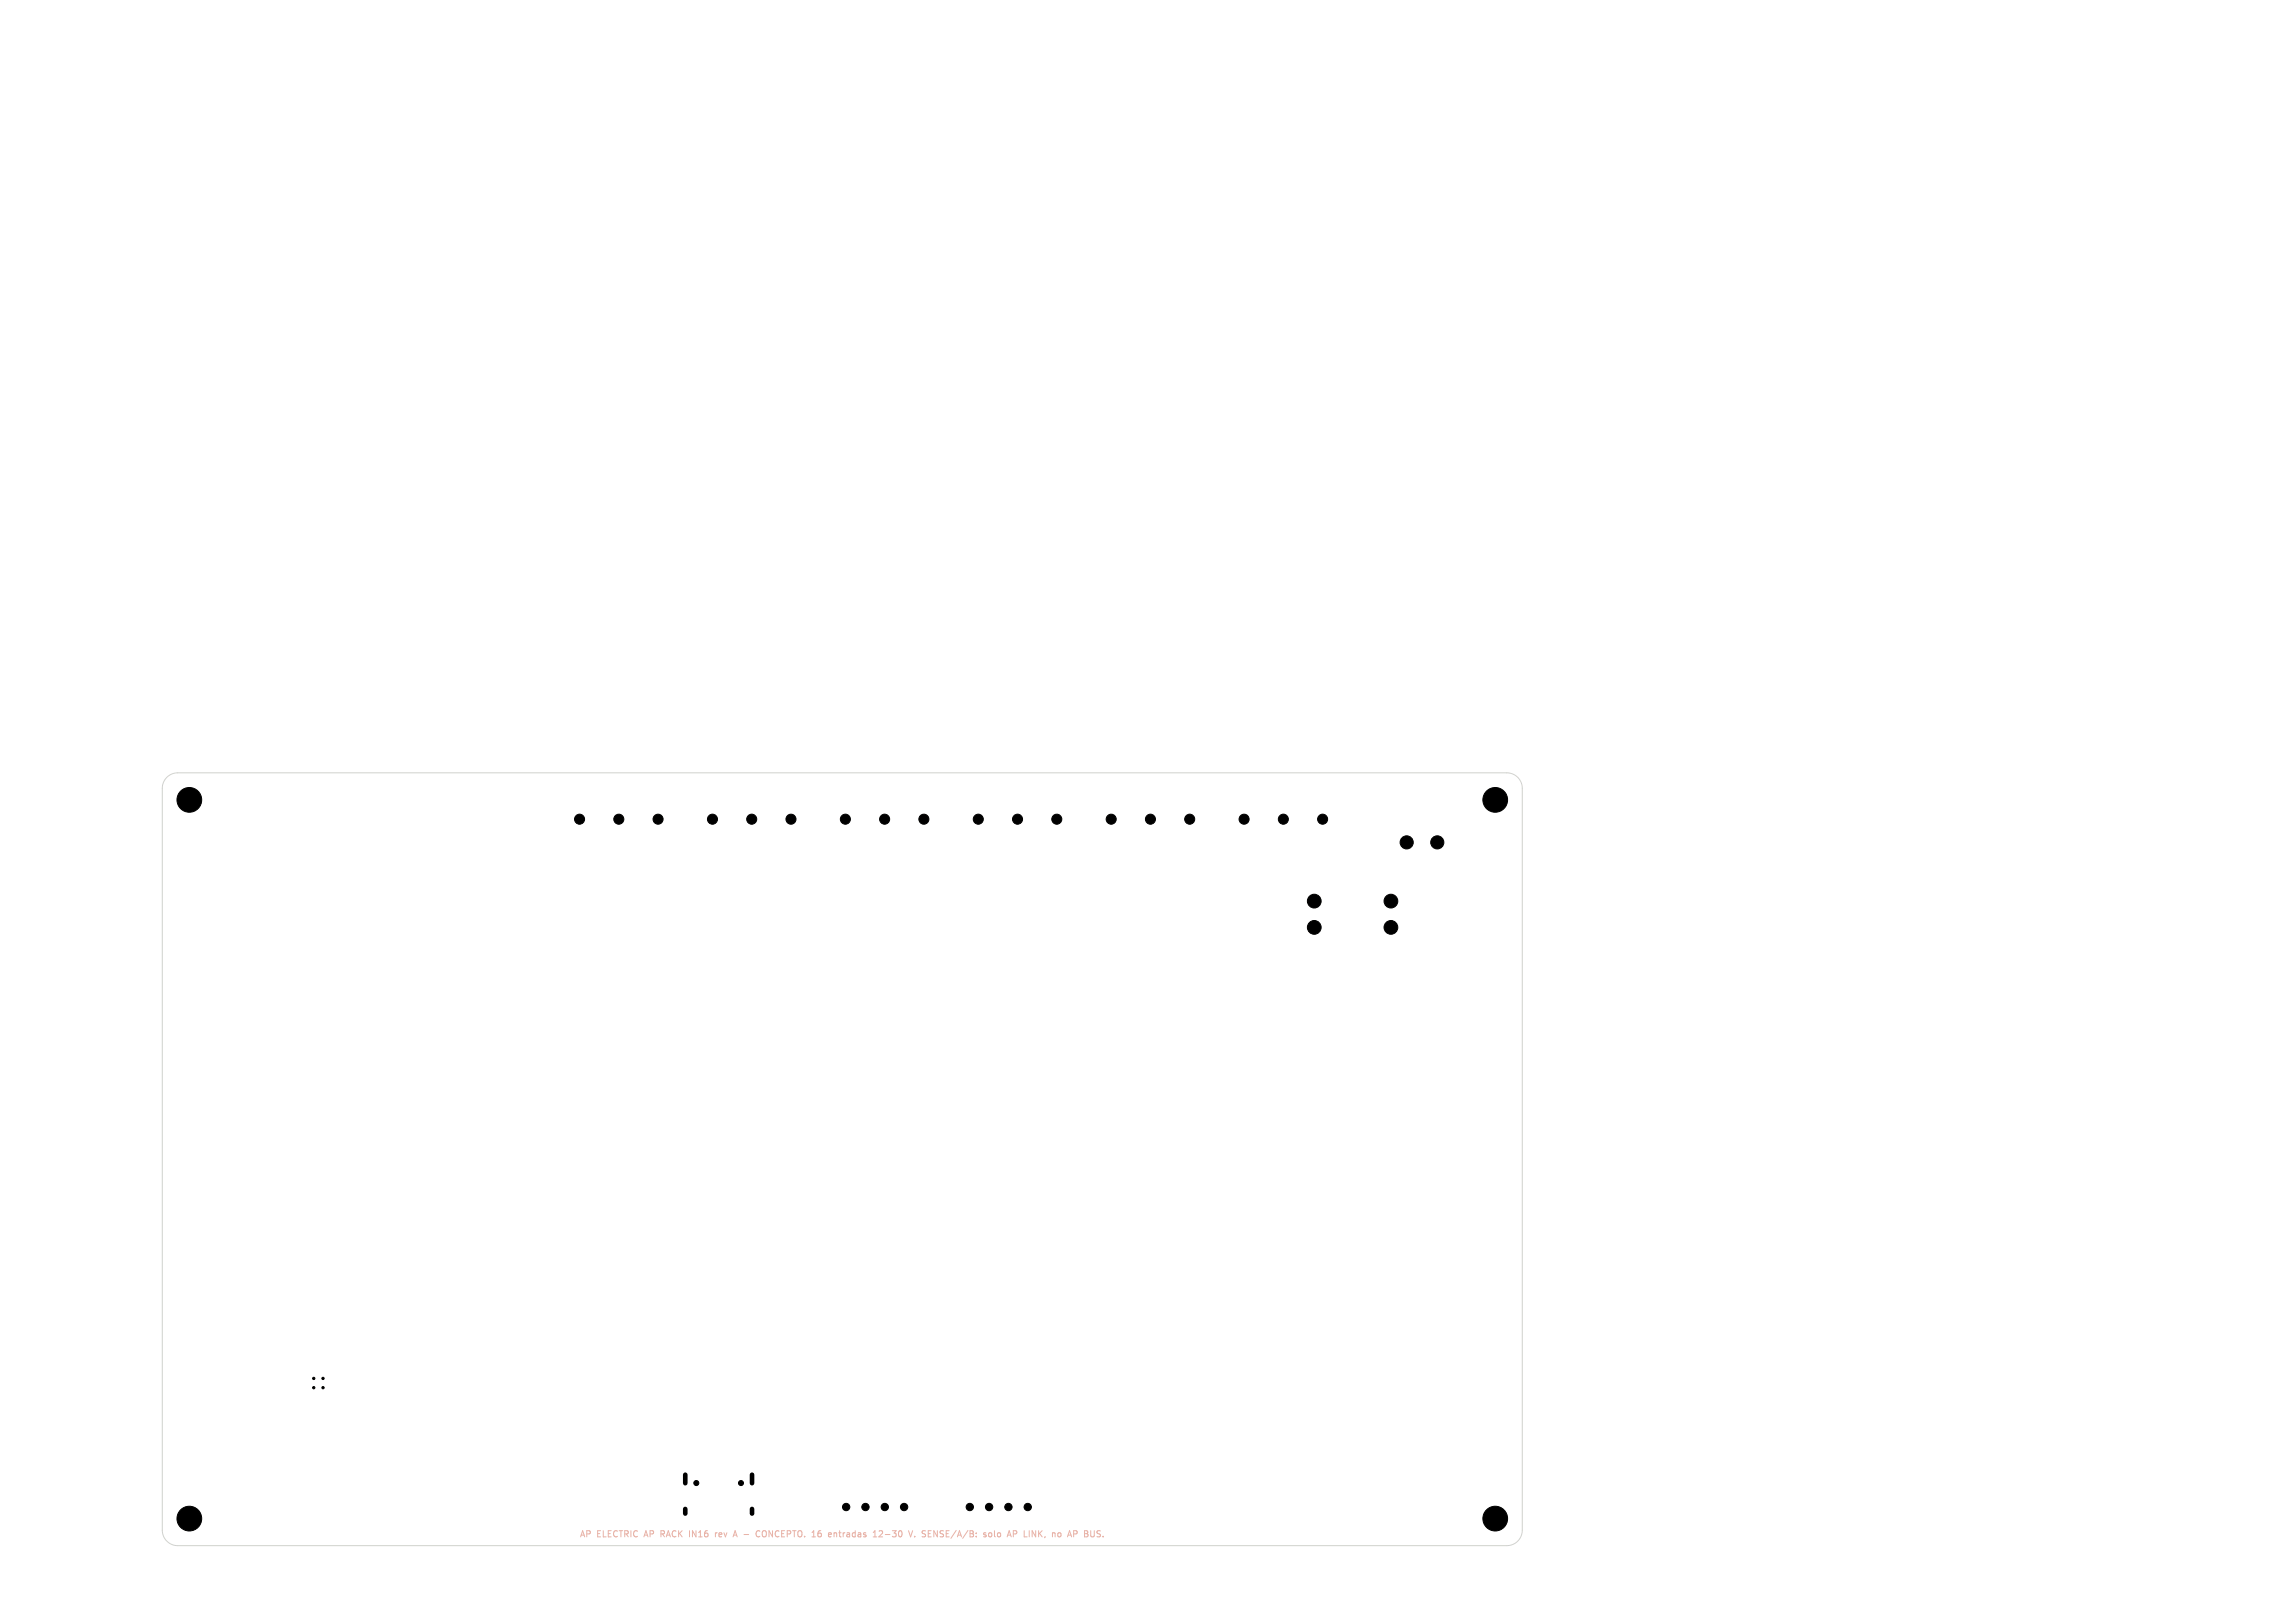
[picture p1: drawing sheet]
<svg xmlns="http://www.w3.org/2000/svg" width="297mm" height="210mm" viewBox="0 0 297 210" stroke-linecap="round" stroke-linejoin="round" font-family="sans-serif">
<defs><g id="words">
<g font-size="1.1" fill="#e8b2a7">
<text x="75" y="199.1">AP</text>
<text x="77.3" y="199.1">ELECTRIC</text>
<text x="83.5" y="199.1">AP</text>
<text x="85.8" y="199.1">RACK</text>
<text x="89.7" y="199.1">IN16</text>
<text x="93.3" y="199.1">rev</text>
<text x="95.9" y="199.1">A -</text>
<text x="99.2" y="199.1">CONCEPTO.</text>
<text x="106.6" y="199.1">16</text>
<text x="109" y="199.1">entradas</text>
<text x="114.9" y="199.1">12-30</text>
<text x="119.8" y="199.1">V.</text>
<text x="121.7" y="199.1">SENSE/A/B:</text>
<text x="129.8" y="199.1">solo</text>
<text x="133.2" y="199.1">AP</text>
<text x="135.5" y="199.1">LINK,</text>
<text x="139.3" y="199.1">no</text>
<text x="141.6" y="199.1">AP</text>
</g>
</g></defs>
<g fill="none" stroke="#e8b2a7" stroke-width=".13">
<path d="M85.5 198.5h.3M85.8 198.1h-.3v.8M92.6 198.3v.6M92.8 198.3l-.2 .2M94.9 198.9l.2-.8 .3 .8M94.9 198.6h.4M98 198.1h.3M98.3 198.8h-.3M99 198.1a.27 .27 0 0 0-.4 .2v.3a.27 .27 0 0 0 .4 .3M106 198.4h.1l.2 .1v.3l-.3 .1M106.1 198.1h.1M108.2 198.3l.1 .1v.5"/>
<path d="M108.5 198.3h.3M113.8 198.1h.3l.1 .2-.5 .6h.5M114.6 198.6h.6M118.4 198.8v.1M119.3 198.8l.1 .1M119.5 198.1l-.2 .1 .2 .2M120.8 198.1l.5 .8v-.8M128.1 198.3l.3 .2-.1 .3-.2 .1M128.7 198.1v.6l.1 .2M129.5 198.5l-.2-.2-.2 .2 .1 .3 .1 .1 .2-.2M132.5 198.1v.8h.4M138.2 198.6h.4"/>
<path d="M138.4 198.1l.3 .8M138.9 198.5h.3M139.3 198.1h-.4v.8M140.7 198.1h-.3v.8M141.2 198.1v.7"/>
</g>
<path d="M21.6 100.6a2 2 0 0 1 1.4-.6h172a2 2 0 0 1 2 2v96a2 2 0 0 1-2 2h-172a2 2 0 0 1-2-2v-96a2 2 0 0 1 .6-1.4z" fill="none" stroke="#d0d2cd" stroke-width=".13"/>
<g fill="#000" stroke="#000" stroke-width=".13">
<circle cx="24.5" cy="103.5" r="1.6"/>
<circle cx="75" cy="106" r=".65"/>
<circle cx="80.1" cy="106" r=".65"/>
<circle cx="85.2" cy="106" r=".65"/>
<circle cx="92.2" cy="106" r=".65"/>
<circle cx="97.3" cy="106" r=".65"/>
<circle cx="102.4" cy="106" r=".65"/>
<circle cx="109.4" cy="106" r=".65"/>
<circle cx="114.5" cy="106" r=".65"/>
<circle cx="119.6" cy="106" r=".65"/>
<circle cx="126.6" cy="106" r=".65"/>
<circle cx="131.7" cy="106" r=".65"/>
<circle cx="136.8" cy="106" r=".65"/>
<circle cx="143.8" cy="106" r=".65"/>
<circle cx="148.9" cy="106" r=".65"/>
<circle cx="154" cy="106" r=".65"/>
<circle cx="161" cy="106" r=".65"/>
<circle cx="166.1" cy="106" r=".65"/>
<circle cx="170.1" cy="120" r=".89"/>
<circle cx="170.1" cy="116.6" r=".89"/>
<circle cx="171.2" cy="106" r=".65"/>
<circle cx="180" cy="120" r=".89"/>
<circle cx="180" cy="116.6" r=".89"/>
<circle cx="182" cy="109" r=".85"/>
<circle cx="186" cy="109" r=".85"/>
<circle cx="193.5" cy="103.5" r="1.6"/>
<circle cx="40.6" cy="179.6" r=".15"/>
<circle cx="40.6" cy="178.4" r=".15"/>
<circle cx="41.8" cy="179.6" r=".15"/>
<circle cx="41.8" cy="178.4" r=".15"/>
<circle cx="24.5" cy="196.5" r="1.6"/>
<circle cx="90.1" cy="191.9" r=".32"/>
<circle cx="95.9" cy="191.9" r=".32"/>
<circle cx="109.5" cy="195" r=".47"/>
<circle cx="112" cy="195" r=".48"/>
<circle cx="114.5" cy="195" r=".47"/>
<circle cx="117" cy="195" r=".47"/>
<circle cx="125.5" cy="195" r=".47"/>
<circle cx="128" cy="195" r=".47"/>
<circle cx="130.5" cy="195" r=".47"/>
<circle cx="133" cy="195" r=".47"/>
<circle cx="193.5" cy="196.5" r="1.6"/>
</g>
<path d="M88.7 190.8v1.1M88.7 195.3v.6M97.3 190.8v1.1M97.3 195.3v.6" fill="none" stroke="#000" stroke-width=".6"/>
<use href="#words"/>
</svg>
